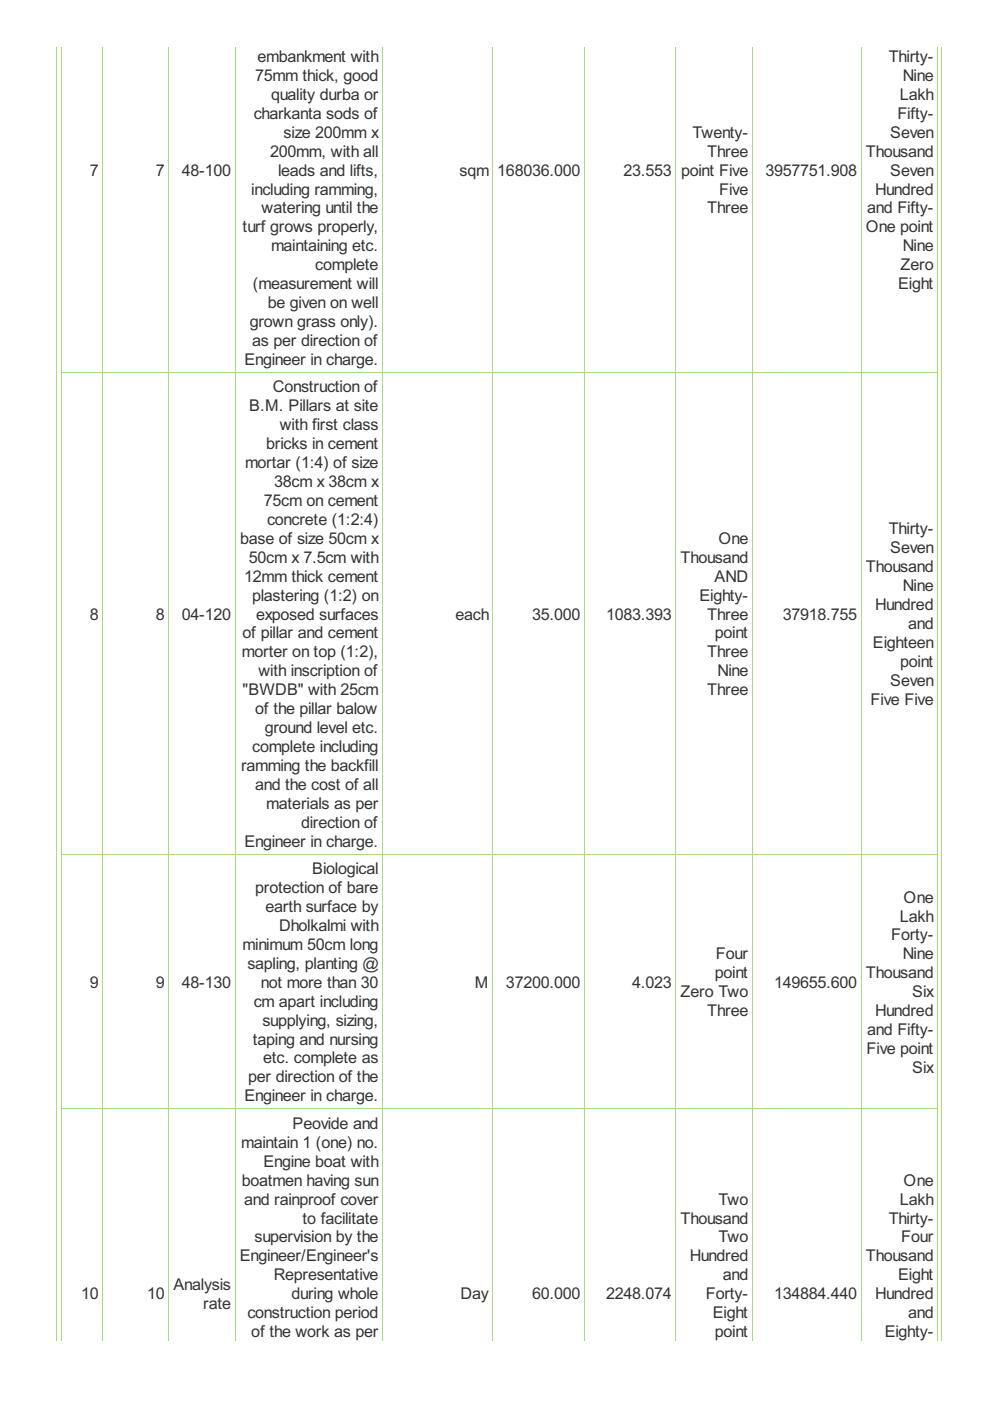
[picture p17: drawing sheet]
<svg xmlns="http://www.w3.org/2000/svg" width="210mm" height="297mm" viewBox="0 0 210 297" stroke-linecap="round" stroke-linejoin="round" font-family="sans-serif">
<defs><g id="words">
<g font-size="3.8" fill="#333">
<text x="54.1" y="17.2">75mm thick, good</text>
<text x="54.6" y="13.2">embankment with</text>
<text x="188.4" y="13.2">Thirty-</text>
<text x="191.4" y="17.2">Nine</text>
<text x="57.5" y="21.2">quality durba or</text>
<text x="190.8" y="21.2">Lakh</text>
<text x="53.8" y="25.2">charkanta sods of</text>
<text x="60.1" y="29.2">size 200mm x</text>
<text x="146.8" y="29.2">Twenty-</text>
<text x="188.8" y="29.2">Seven</text>
<text x="190.3" y="25.2">Fifty-</text>
<text x="57.3" y="33.2">200mm, with all</text>
<text x="150" y="33.2">Three</text>
<text x="183.6" y="33.2">Thousand</text>
<text x="19" y="37.2">7</text>
<text x="33.1" y="37.2">7</text>
<text x="38.6" y="37.2">48-100</text>
<text x="53.3" y="41.3">including ramming,</text>
<text x="59" y="37.2">leads and lifts,</text>
<text x="97.4" y="37.2">sqm</text>
<text x="105.4" y="37.2">168036.000</text>
<text x="132.2" y="37.2">23.553</text>
<text x="144.4" y="37.2">point Five</text>
<text x="152.5" y="41.3">Five</text>
<text x="162.3" y="37.2">3957751.908</text>
<text x="185.6" y="41.3">Hundred</text>
<text x="188.8" y="37.2">Seven</text>
<text x="55.5" y="45.3">watering until the</text>
<text x="150" y="45.3">Three</text>
<text x="183.8" y="45.3">and Fifty-</text>
<text x="51.4" y="49.3">turf grows properly,</text>
<text x="57.5" y="53.3">maintaining etc.</text>
<text x="183.6" y="49.3">One point</text>
<text x="191.4" y="53.3">Nine</text>
<text x="66.8" y="57.3">complete</text>
<text x="190.9" y="57.3">Zero</text>
<text x="53.6" y="61.3">(measurement will</text>
<text x="56.8" y="65.3">be given on well</text>
<text x="190.4" y="61.3">Eight</text>
<text x="53" y="69.3">grown grass only).</text>
<text x="51.8" y="77.4">Engineer in charge.</text>
<text x="53.5" y="73.3">as per direction of</text>
<text x="57.9" y="83.2">Construction of</text>
<text x="52.8" y="87.2">B.M. Pillars at site</text>
<text x="56.5" y="95.2">bricks in cement</text>
<text x="59.3" y="91.2">with first class</text>
<text x="52" y="99.3">mortar (1:4) of size</text>
<text x="56" y="107.3">75cm on cement</text>
<text x="58.1" y="103.3">38cm x 38cm x</text>
<text x="56.6" y="111.3">concrete (1:2:4)</text>
<text x="188.4" y="113.3">Thirty-</text>
<text x="50.9" y="115.3">base of size 50cm x</text>
<text x="52.8" y="119.3">50cm x 7.5cm with</text>
<text x="144.3" y="119.3">Thousand</text>
<text x="152.3" y="115.3">One</text>
<text x="188.8" y="117.3">Seven</text>
<text x="51.8" y="123.3">12mm thick cement</text>
<text x="151.5" y="123.3">AND</text>
<text x="183.6" y="121.3">Thousand</text>
<text x="191.4" y="125.3">Nine</text>
<text x="19" y="131.4">8</text>
<text x="33.1" y="131.4">8</text>
<text x="38.6" y="131.4">04-120</text>
<text x="53.5" y="127.3">plastering (1:2) on</text>
<text x="54.3" y="131.4">exposed surfaces</text>
<text x="96.6" y="131.4">each</text>
<text x="112.8" y="131.4">35.000</text>
<text x="128.5" y="131.4">1083.393</text>
<text x="148.3" y="127.3">Eighty-</text>
<text x="150" y="131.4">Three</text>
<text x="166" y="131.4">37918.755</text>
<text x="185.6" y="129.3">Hundred</text>
<text x="51.4" y="135.4">of pillar and cement</text>
<text x="151.6" y="135.4">point</text>
<text x="185.1" y="137.4">Eighteen</text>
<text x="192.5" y="133.4">and</text>
<text x="51.3" y="139.4">morter on top (1:2),</text>
<text x="54.8" y="143.4">with inscription of</text>
<text x="150" y="139.4">Three</text>
<text x="152.1" y="143.4">Nine</text>
<text x="190.9" y="141.4">point</text>
<text x="51.4" y="147.4">&quot;BWDB&quot; with 25cm</text>
<text x="150" y="147.4">Three</text>
<text x="184.6" y="149.4">Five Five</text>
<text x="188.8" y="145.4">Seven</text>
<text x="54.1" y="151.4">of the pillar balow</text>
<text x="56.1" y="155.4">ground level etc.</text>
<text x="53.5" y="159.4">complete including</text>
<text x="51.1" y="163.5">ramming the backfill</text>
<text x="54.1" y="167.5">and the cost of all</text>
<text x="56.5" y="171.5">materials as per</text>
<text x="51.8" y="179.5">Engineer in charge.</text>
<text x="63.8" y="175.5">direction of</text>
<text x="66.2" y="185.4">Biological</text>
<text x="54.1" y="189.4">protection of bare</text>
<text x="191.6" y="191.4">One</text>
<text x="56.3" y="193.4">earth surface by</text>
<text x="59.2" y="197.4">Dholkalmi with</text>
<text x="190.8" y="195.4">Lakh</text>
<text x="51.4" y="201.4">minimum 50cm long</text>
<text x="151.8" y="203.4">Four</text>
<text x="188.9" y="199.4">Forty-</text>
<text x="191.4" y="203.4">Nine</text>
<text x="19" y="209.4">9</text>
<text x="33.1" y="209.4">9</text>
<text x="38.6" y="209.4">48-130</text>
<text x="52.5" y="205.4">sapling, planting @</text>
<text x="55.3" y="209.4">not more than 30</text>
<text x="100.7" y="209.4">M</text>
<text x="107.3" y="209.4">37200.000</text>
<text x="134" y="209.4">4.023</text>
<text x="151.6" y="207.4">point</text>
<text x="164.1" y="209.4">149655.600</text>
<text x="183.6" y="207.4">Thousand</text>
<text x="53.8" y="213.4">cm apart including</text>
<text x="144.3" y="211.4">Zero Two</text>
<text x="150" y="215.4">Three</text>
<text x="185.6" y="215.4">Hundred</text>
<text x="193.4" y="211.4">Six</text>
<text x="53.6" y="221.5">taping and nursing</text>
<text x="55.6" y="217.4">supplying, sizing,</text>
<text x="183.8" y="219.5">and Fifty-</text>
<text x="55.8" y="225.5">etc. complete as</text>
<text x="183.7" y="223.5">Five point</text>
<text x="193.4" y="227.5">Six</text>
<text x="51.8" y="233.5">Engineer in charge.</text>
<text x="52.6" y="229.5">per direction of the</text>
<text x="62" y="239.3">Peovide and</text>
<text x="51.1" y="243.4">maintain 1 (one) no.</text>
<text x="51.3" y="251.4">boatmen having sun</text>
<text x="55.9" y="247.4">Engine boat with</text>
<text x="191.6" y="251.4">One</text>
<text x="51.8" y="255.4">and rainproof cover</text>
<text x="152.3" y="255.4">Two</text>
<text x="190.8" y="255.4">Lakh</text>
<text x="54" y="263.4">supervision by the</text>
<text x="64.2" y="259.4">to facilitate</text>
<text x="144.3" y="259.4">Thousand</text>
<text x="152.3" y="263.4">Two</text>
<text x="188.4" y="259.4">Thirty-</text>
<text x="191.1" y="263.4">Four</text>
<text x="50.8" y="267.4">Engineer/Engineer's</text>
<text x="146.3" y="267.4">Hundred</text>
<text x="183.6" y="267.4">Thousand</text>
<text x="17.2" y="275.5">10</text>
<text x="31.2" y="275.5">10</text>
<text x="36.8" y="273.5">Analysis</text>
<text x="58" y="271.4">Representative</text>
<text x="61.8" y="275.5">during whole</text>
<text x="97.6" y="275.5">Day</text>
<text x="112.8" y="275.5">60.000</text>
<text x="128.5" y="275.5">2248.074</text>
<text x="149.6" y="275.5">Forty-</text>
<text x="153.3" y="271.4">and</text>
<text x="164.1" y="275.5">134884.440</text>
<text x="185.6" y="275.5">Hundred</text>
<text x="190.4" y="271.4">Eight</text>
<text x="43.1" y="277.5">rate</text>
<text x="52.5" y="279.5">construction period</text>
<text x="151.1" y="279.5">Eight</text>
<text x="192.5" y="279.5">and</text>
<text x="53.3" y="283.5">of the work as per</text>
<text x="151.6" y="283.5">point</text>
<text x="187.6" y="283.5">Eighty-</text>
</g>
</g></defs>
<g fill="none" stroke="#a8da7f" stroke-width=".21">
<path d="M12.1 9.9v274.5M13.1 9.9v274.5M21.8 9.9v274.5M35.8 9.9v274.5M49.9 9.9v274.5M81.1 9.9v274.5M104.5 9.9v274.5M123.9 9.9v274.5M143.3 9.9v274.5M159.5 9.9v274.5M182.6 9.9v274.5M198.8 9.9v274.5"/>
<path d="M199.6 9.9v274.5M13 78.9h185.9M13 181.1h185.9M13 235.1h185.9"/>
</g>
<use href="#words"/>
</svg>
